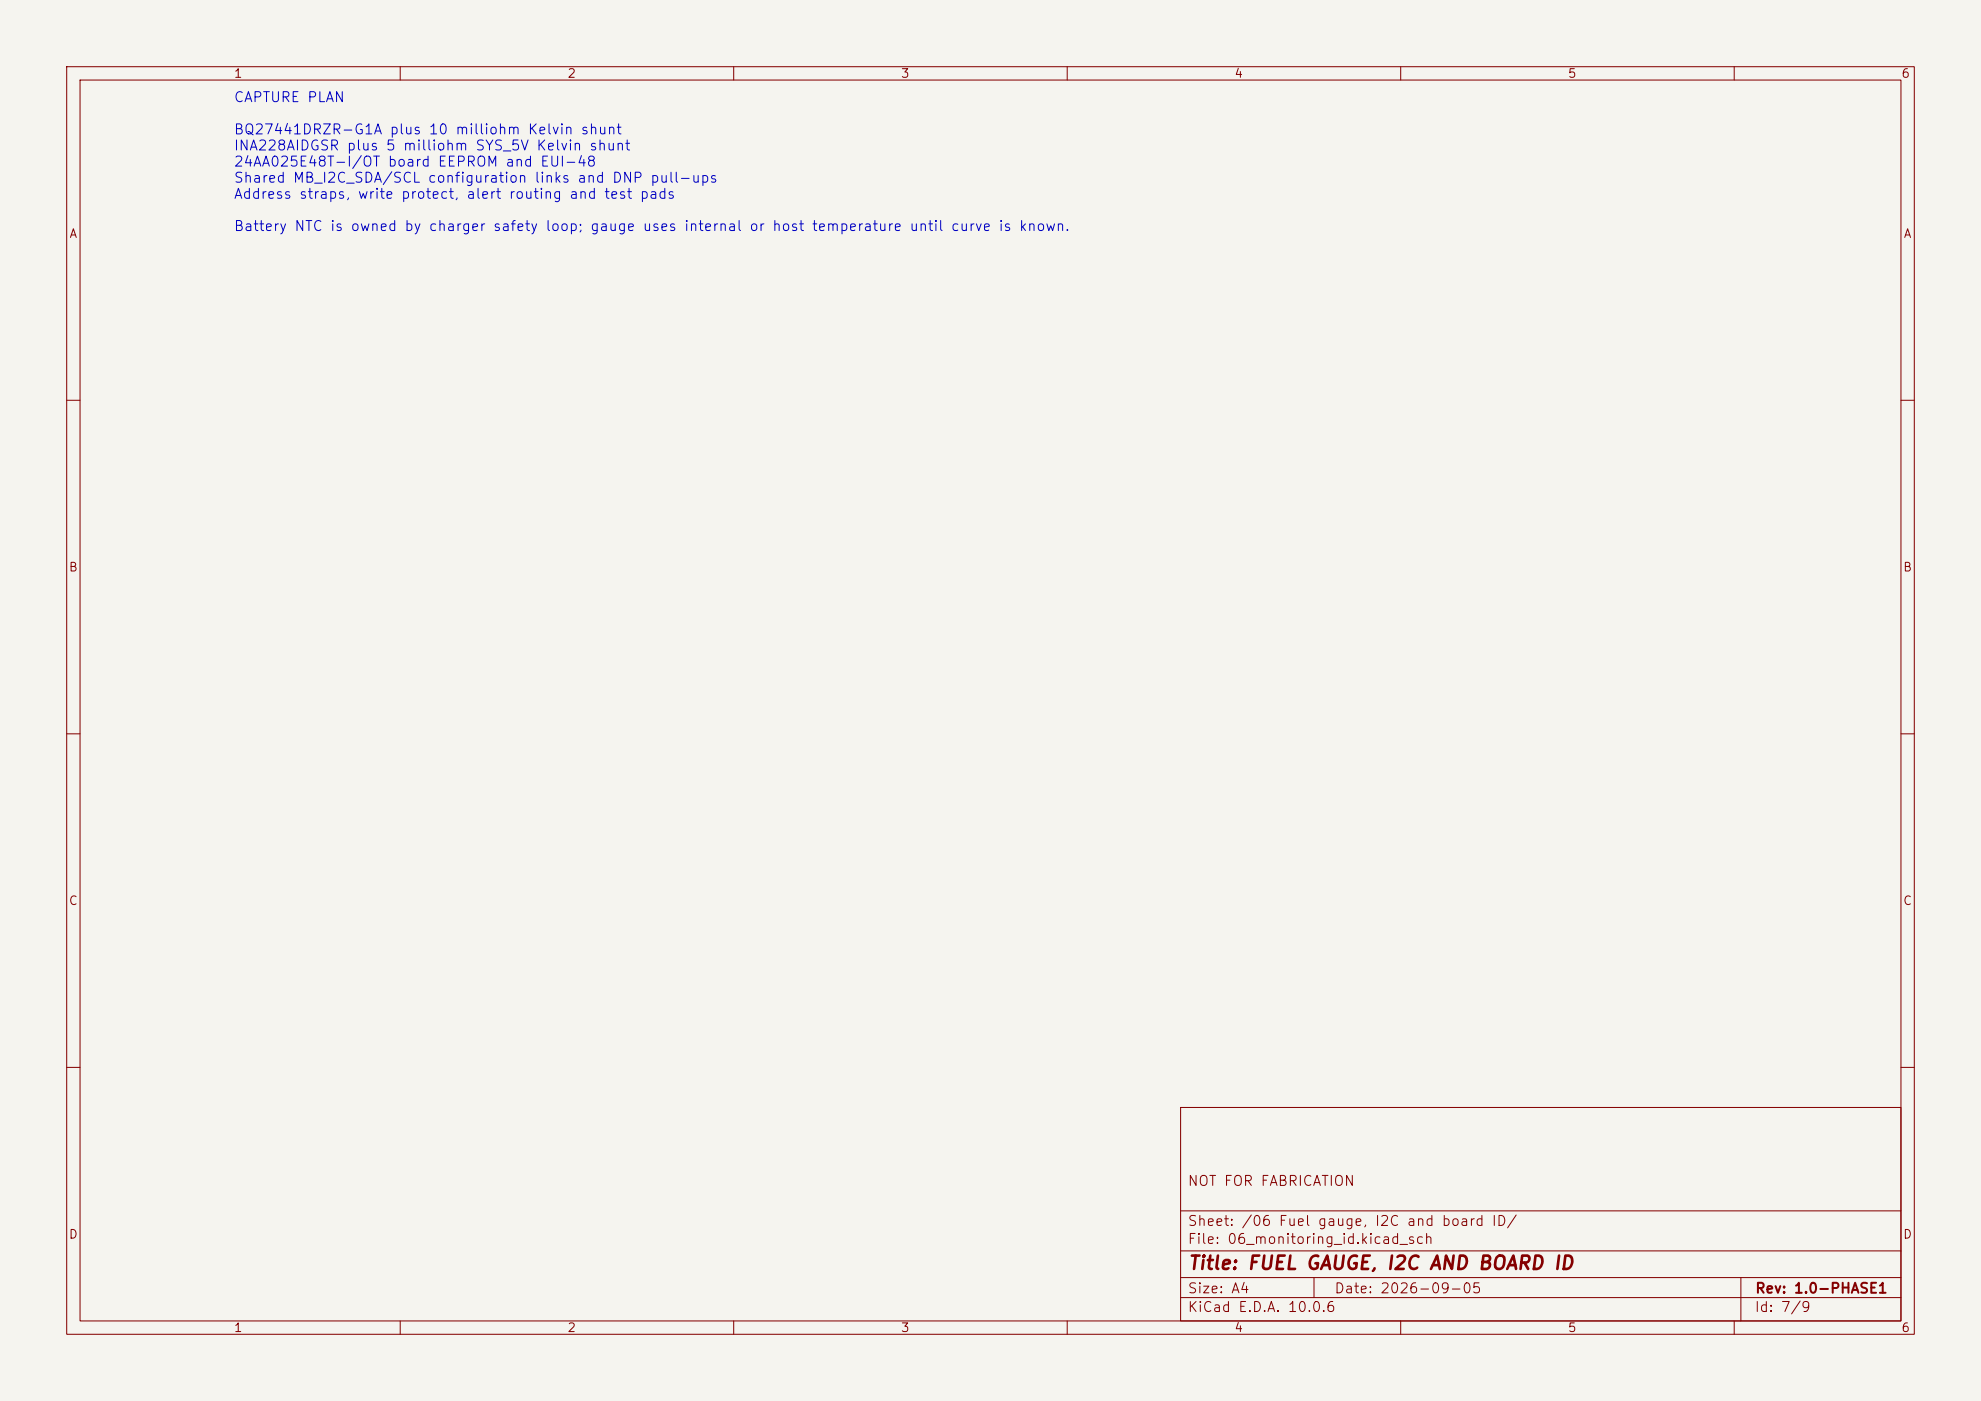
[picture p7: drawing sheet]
<svg xmlns="http://www.w3.org/2000/svg" width="297mm" height="210mm" viewBox="0 0 297 210" stroke-linecap="round" stroke-linejoin="round" font-family="sans-serif">
<defs><g id="words">
<text font-size="2" fill="#840000" x="178" y="190.8">Title: FUEL GAUGE, I2C AND BOARD ID</text>
<g font-size="1.5" fill="#0000c2">
<text x="35" y="15.7">CAPTURE PLAN</text>
<text x="35" y="20.5">BQ27441DRZR-G1A plus 10 milliohm Kelvin shunt</text>
<text x="35" y="22.9">INA228AIDGSR plus 5 milliohm SYS_5V Kelvin shunt</text>
<text x="35" y="25.4">24AA025E48T-I/OT board EEPROM and EUI-48</text>
<text x="35" y="27.8">Shared MB_I2C_SDA/SCL configuration links and DNP pull-ups</text>
<text x="35" y="30.2">Address straps, write protect, alert routing and test pads</text>
<text x="35" y="35">Battery NTC is owned by charger safety loop; gauge uses internal or host temperature until curve is known.</text>
</g>
<g font-size="1.5" fill="#840000">
<text x="178" y="178.1">NOT FOR FABRICATION</text>
<text x="178" y="184.1">Sheet: /06 Fuel gauge, I2C and board ID/</text>
<text x="178" y="186.8">File: 06_monitoring_id.kicad_sch</text>
<text x="178" y="197">KiCad E.D.A. 10.0.6</text>
<text x="178" y="194.2">Size: A4</text>
<text x="200" y="194.2">Date: 2026-09-05</text>
<text x="263" y="197">Id: 7/9</text>
<text x="263" y="194.2">Rev: 1.0-PHASE1</text>
</g>
<g font-size="1.3" fill="#840000">
<text x="35" y="12">1</text>
<text x="85" y="12">2</text>
<text x="135" y="12">3</text>
<text x="185" y="12">4</text>
<text x="235" y="12">5</text>
<text x="285" y="12">6</text>
<text x="10.3" y="36">A</text>
<text x="285.3" y="36">A</text>
<text x="10.2" y="86">B</text>
<text x="285.2" y="86">B</text>
<text x="10.2" y="136">C</text>
<text x="285.2" y="136">C</text>
<text x="10.2" y="186">D</text>
<text x="285.2" y="186">D</text>
<text x="35" y="200">1</text>
<text x="85" y="200">2</text>
<text x="135" y="200">3</text>
<text x="185" y="200">4</text>
<text x="235" y="200">5</text>
<text x="285" y="200">6</text>
</g>
</g></defs>
<path d="M0 0h297v210h-297z" fill="#f5f4ef" stroke="#f5f4ef" stroke-width=".15"/>
<g fill="none" stroke="#840000" stroke-width=".15">
<path d="M10 10h277v190h-277zM12 12h273v186h-273zM60 10v2M110 10v2M160 10v2M210 10v2M260 10v2M10 60h2M285 60h2M10 110h2M285 110h2M10 160h2"/>
<path d="M177 166h108v32h-108zM285 160h2M60 198v2M110 198v2M160 198v2M177 194.5h108M177 191.5h108M177 187.5h108M177 181.5h108M197 191.5v3M210 198v2M260 198v2"/>
<path d="M261 191.5v6.5"/>
</g>
<use href="#words"/>
</svg>
